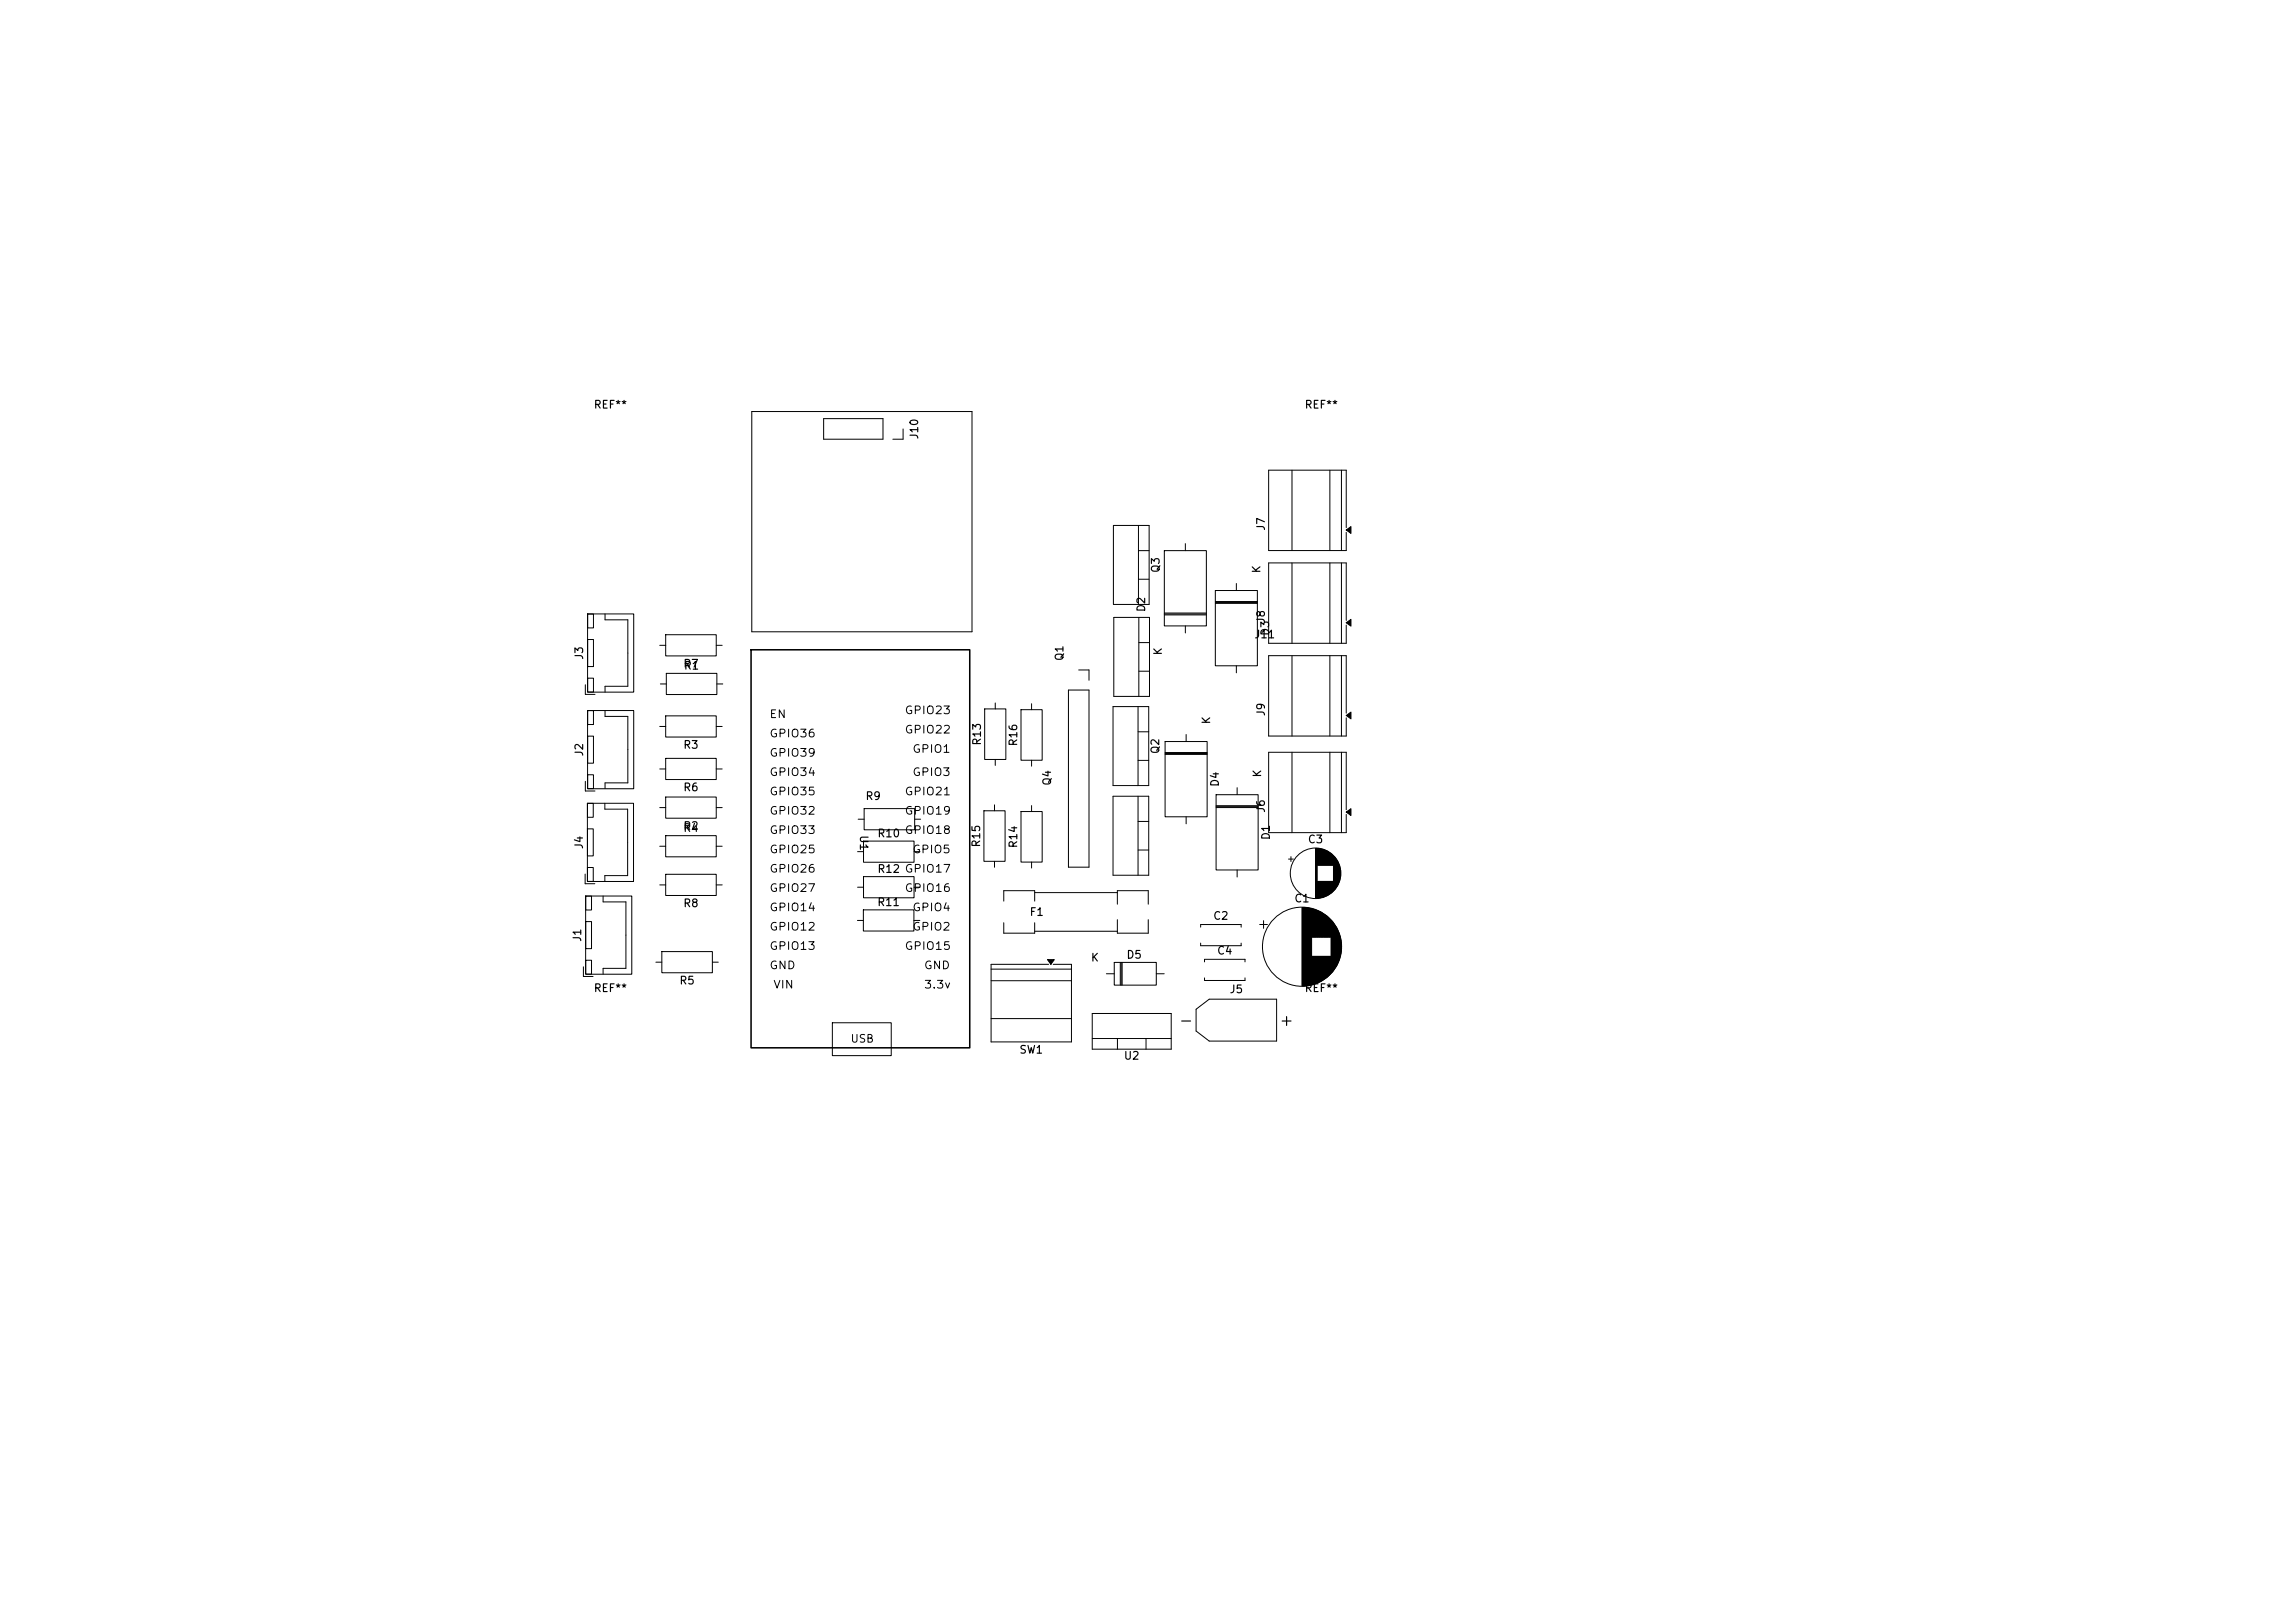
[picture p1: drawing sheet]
<svg xmlns="http://www.w3.org/2000/svg" width="297mm" height="210mm" viewBox="0 0 297 210" stroke-linecap="round" stroke-linejoin="round" font-family="sans-serif">
<defs><g id="words">
<g font-size="1.5">
<text x="152.4" y="133.1">-</text>
<text x="165.4" y="133.1">+</text>
</g>
<g font-size="1">
<text x="76.8" y="53.1">REF**</text>
<text x="168.8" y="53.1">REF**</text>
<text x="119.1" y="56.9" transform="rotate(-90 119.1 56.9)">J10</text>
<text x="163.9" y="68.8" transform="rotate(-90 163.9 68.8)">J7</text>
<text x="150.3" y="74.2" transform="rotate(-90 150.3 74.2)">Q3</text>
<text x="163.4" y="74.3" transform="rotate(-90 163.4 74.3)">K</text>
<text x="148.4" y="79.3" transform="rotate(-90 148.4 79.3)">D2</text>
<text x="162.3" y="82.8">J11</text>
<text x="163.9" y="80.8" transform="rotate(-90 163.9 80.8)">J8</text>
<text x="164.5" y="82.4" transform="rotate(-90 164.5 82.4)">D3</text>
<text x="75.7" y="85.5" transform="rotate(-90 75.7 85.5)">J3</text>
<text x="88.3" y="86.6">R7</text>
<text x="88.4" y="86.9">R1</text>
<text x="137.9" y="85.6" transform="rotate(-90 137.9 85.6)">Q1</text>
<text x="150.6" y="84.9" transform="rotate(-90 150.6 84.9)">K</text>
<text x="99.5" y="93.2">EN</text>
<text x="99.5" y="95.7">GPIO36</text>
<text x="117" y="92.7">GPIO23</text>
<text x="117" y="95.2">GPIO22</text>
<text x="156.9" y="93.8" transform="rotate(-90 156.9 93.8)">K</text>
<text x="163.9" y="92.8" transform="rotate(-90 163.9 92.8)">J9</text>
<text x="75.7" y="98" transform="rotate(-90 75.7 98)">J2</text>
<text x="88.3" y="97.1">R3</text>
<text x="99.5" y="98.2">GPIO39</text>
<text x="99.5" y="100.7">GPIO34</text>
<text x="118" y="97.7">GPIO1</text>
<text x="118" y="100.7">GPIO3</text>
<text x="127.2" y="96.6" transform="rotate(-90 127.2 96.6)">R13</text>
<text x="131.9" y="96.7" transform="rotate(-90 131.9 96.7)">R16</text>
<text x="136.3" y="101.7" transform="rotate(-90 136.3 101.7)">Q4</text>
<text x="150.3" y="97.6" transform="rotate(-90 150.3 97.6)">Q2</text>
<text x="158" y="101.9" transform="rotate(-90 158 101.9)">D4</text>
<text x="163.5" y="100.7" transform="rotate(-90 163.5 100.7)">K</text>
<text x="88.3" y="102.6">R6</text>
<text x="88.3" y="107.6">R2</text>
<text x="88.3" y="107.9">R4</text>
<text x="99.5" y="103.2">GPIO35</text>
<text x="99.5" y="105.7">GPIO32</text>
<text x="111" y="108" transform="rotate(90 111 108)">U1</text>
<text x="111.9" y="103.8">R9</text>
<text x="117" y="103.2">GPIO21</text>
<text x="117" y="105.7">GPIO19</text>
<text x="163.9" y="105.3" transform="rotate(-90 163.9 105.3)">J6</text>
<text x="75.7" y="110" transform="rotate(-90 75.7 110)">J4</text>
<text x="99.5" y="108.2">GPIO33</text>
<text x="99.5" y="110.7">GPIO25</text>
<text x="99.5" y="113.2">GPIO26</text>
<text x="113.5" y="108.6">R10</text>
<text x="113.5" y="113.2">R12 GPIO17</text>
<text x="117" y="108.2">GPIO18</text>
<text x="118" y="110.7">GPIO5</text>
<text x="127.1" y="109.7" transform="rotate(-90 127.1 109.7)">R15</text>
<text x="131.9" y="109.8" transform="rotate(-90 131.9 109.8)">R14</text>
<text x="164.6" y="108.8" transform="rotate(-90 164.6 108.8)">D1</text>
<text x="169.2" y="109.4">C3</text>
<text x="88.3" y="117.6">R8</text>
<text x="99.5" y="115.7">GPIO27</text>
<text x="99.5" y="118.2">GPIO14</text>
<text x="113.4" y="117.5">R11</text>
<text x="117" y="115.7">GPIO16</text>
<text x="118" y="118.2">GPIO4</text>
<text x="133.2" y="118.8">F1</text>
<text x="156.9" y="119.3">C2</text>
<text x="167.4" y="117">C1</text>
<text x="75.5" y="122" transform="rotate(-90 75.5 122)">J1</text>
<text x="99.5" y="120.7">GPIO12</text>
<text x="99.5" y="123.2">GPIO13</text>
<text x="99.5" y="125.7">GND</text>
<text x="117" y="123.2">GPIO15</text>
<text x="118" y="120.7">GPIO2</text>
<text x="119.5" y="125.7">GND</text>
<text x="141.1" y="124.7">K</text>
<text x="145.7" y="124.3">D5</text>
<text x="157.4" y="123.8">C4</text>
<text x="76.8" y="128.6">REF**</text>
<text x="87.8" y="127.6">R5</text>
<text x="100" y="128.2">VIN</text>
<text x="119.5" y="128.2">3.3v</text>
<text x="159" y="128.8">J5</text>
<text x="168.8" y="128.6">REF**</text>
<text x="110" y="135.2">USB</text>
<text x="131.8" y="136.6">SW1</text>
<text x="145.4" y="137.4">U2</text>
</g>
</g></defs>
<g fill="none" stroke="#000" stroke-width=".13">
<path d="M97.3 53.3h28.5v28.5h-28.5zM106.6 54.2h7.7v2.6h-7.7zM116.9 55.5v1.3h-1.4M76 79.4h6v10.2h-6zM76 79.4h.8v1.9h-.8zM78.3 79.5v.7h2.9v8.6h-2.9v.8M144.1 68h4.6v10.2h-4.6zM144.1 79.9h4.7v10.2h-4.7zM147.3 68v10.2M147.3 71.3h1.4M147.3 75h1.4M147.4 79.9v10.2"/>
<path d="M150.7 71.3h5.4v9.7h-5.4zM150.7 79.6h5.4M150.7 79.4h5.4M150.7 79.3h5.4M153.4 70.3v1M157.3 77.8h5.4M157.3 78h5.4M157.3 78.1h5.4M157.3 76.4h5.4v9.7h-5.4zM160 75.5v.9M167.2 60.8v10.4M167.2 72.8v10.4"/>
<path d="M172.1 60.8v10.4M172.1 72.8v10.4M173.6 60.8v10.4M173.6 72.8v10.4M174.2 68.3v-7.5h-10v10.4h10v-2.3M174.2 68.6l.6-.5v.9zM75.7 88.6v1.3h1.3M76 91.9h6v10.2h-6zM76 82.7h.8v3.6h-.8zM76 87.7h.8v1.8h-.8zM76 92h.8v1.7h-.8zM76 95.3h.8v3.5h-.8z"/>
<path d="M78.3 92v.7h2.9v8.6h-2.9v.8M85.4 83.5h.8M85.4 94h.8M85.4 99.5h.8M85.5 88.5h.7M86.1 82.1h6.6v2.8h-6.6zM86.1 92.6h6.6v2.8h-6.6zM86.1 98.1h6.6v2.8h-6.6zM86.2 87.1h6.6v2.8h-6.6zM92.7 83.5h.8M92.7 94h.8M92.7 99.5h.8"/>
<path d="M92.8 88.5h.7M127.4 91.7h2.8v6.6h-2.8zM128.8 91v.7M128.8 98.3v.7M132.1 91.8h2.8v6.6h-2.8zM133.5 91.1v.7M133.5 98.4v.7M138.3 89.3h2.6v22.9h-2.6zM139.6 86.7h1.3v1.3M144 91.4h4.7v10.3h-4.7zM147.3 91.4v10.3M147.3 94.7h1.4"/>
<path d="M147.3 98.4h1.4M147.4 83.2h1.4M147.4 86.9h1.4M150.8 96h5.4v9.7h-5.4zM150.8 97.4h5.4M150.8 97.5h5.4M150.8 97.6h5.4M153.4 81v.9M153.5 95v1M160 86.2v.9M167.2 84.8v10.4M167.2 97.3v10.4"/>
<path d="M172.1 84.8v10.4M172.1 97.3v10.4M173.6 84.8v10.4M173.6 97.3v10.4M174.2 80.3v-7.5h-10v10.4h10v-2.3M174.2 92.3v-7.5h-10v10.4h10v-2.3M174.2 80.6l.6-.5v.9zM174.2 92.6l.6-.5v.9zM75.7 113.1v1.3h1.3M75.7 101.1v1.3h1.3M75.8 115.9h6v10.2h-6zM75.8 115.9h.8v1.9h-.8z"/>
<path d="M75.8 119.2h.8v3.6h-.8zM76 103.9h6v10.2h-6zM76 104h.8v1.8h-.8zM76 107.2h.8v3.6h-.8zM76 112.2h.8v1.9h-.8zM76 100.2h.8v1.9h-.8zM78 116v.7h3v8.6h-3v.8M78.3 104v.7h2.9v8.6h-2.9v.8M85.4 114.5h.8M85.4 104.5h.8M85.4 109.5h.8M86.1 113.1h6.6v2.8h-6.6z"/>
<path d="M86.1 103.1h6.6v2.8h-6.6zM86.1 108.1h6.6v2.8h-6.6zM92.7 114.5h.8M92.7 104.5h.8M92.7 109.5h.8M111 119.1h.7M111 110.2h.7M111 114.8h.7M111.1 106h.7M111.7 117.7h6.6v2.8h-6.6zM111.8 108.8h6.5v2.8h-6.5zM111.8 113.4h6.5v2.8h-6.5z"/>
<path d="M111.8 104.6h6.6v2.8h-6.6zM118.3 119.1h.7M118.3 110.2h.8M118.3 114.8h.8M118.4 106h.7M127.3 104.9h2.8v6.6h-2.8zM128.7 104.1v.8M128.7 111.5v.7M129.9 116.6v-1.3h4v1.3M129.9 119.4v1.4h4v-1.4M132.1 105h2.8v6.5h-2.8zM133.5 104.2v.8"/>
<path d="M133.5 111.6v.7M133.9 115.5h10.7M144 103h4.7v10.3h-4.7zM144.6 117v-1.7h4v1.7M144.6 119v1.8h4v-1.8M147.3 103v10.3M147.3 106.3h1.4M147.3 110h1.4M153.5 105.7v.9M155.4 120v-.4h5.2v.4M157.4 102.8h5.4v9.8h-5.4zM157.4 104.3h5.4"/>
<path d="M157.4 104.4h5.4M157.4 104.5h5.4M160.1 101.9v.9M160.1 112.6v.9M163 119.6h1M163.5 119.1v1M166.7 111.2h.7M167.1 110.8v.7M168.5 117.4v10.2M168.6 117.4v10.2M168.7 117.4v10.2M168.8 117.4v10.2"/>
<path d="M168.9 117.4v10.2M169 117.4v10.2M169.1 117.5v10M169.2 117.5v10M169.3 117.5v10M169.4 117.5v10M169.5 117.5v10M169.6 117.5v10M169.7 117.6v9.8M169.8 117.6v3.7M169.9 117.6v3.7M170 117.6v3.7"/>
<path d="M170 117.7v3.6M170.1 117.7v3.6M170.2 117.7v3.6M170.3 109.8v6.4M170.3 117.7v3.6M170.3 117.8v3.5M170.4 109.8v6.4M170.4 117.8v3.5M170.5 117.8v3.5M170.5 109.8v2.2M170.5 114v2.2M170.6 109.8v2.2"/>
<path d="M170.6 114v2.2M170.6 117.9v3.4M170.7 117.9v3.4M170.7 109.8v2.2M170.7 114v2.2M170.8 109.8v2.2M170.8 114v2.2M170.8 118v3.3M170.9 109.8v2.2M170.9 114v2.2M170.9 118v3.3M171 109.9v2.1"/>
<path d="M171 114v2.2M171 118.1v3.2M171 114v2.1M171.1 109.9v2.1M171.1 114v2.1M171.1 118.1v3.2M171.1 118.2v3.1M171.2 109.9v2.1M171.2 114v2.1M171.2 118.2v3.1M171.3 118.2v3.1M171.3 109.9v2.1"/>
<path d="M171.3 114v2.1M171.3 118.3v3M171.3 110v2M171.3 114v2M171.4 110v2M171.4 114v2M171.4 118.3v3M171.5 118.4v2.9M171.5 110v2M171.5 114v2M171.6 110v2M171.6 114v2"/>
<path d="M171.6 118.5v2.8M171.6 110.1v1.9M171.6 114v1.9M171.7 110.1v1.9M171.7 114v1.9M171.7 118.5v2.8M171.7 118.6v2.7M171.8 110.1v1.9M171.8 114v1.9M171.8 118.6v2.7M171.8 110.2v1.8M171.8 114v1.8"/>
<path d="M171.9 118.7v2.6M171.9 110.2v1.8M171.9 114v1.8M172 110.3v1.7M172 114v1.7M172 118.8v2.5M172.1 118.9v2.4M172.1 110.3v1.7M172.1 114v1.7M172.1 110.4v1.6M172.1 114v1.6M172.2 110.4v1.6"/>
<path d="M172.2 114v1.6M172.2 119v2.3M172.2 110.5v1.5M172.2 114v1.5M172.3 119.1v6.8M172.3 110.5v1.5M172.3 114v1.5M172.3 119.2v6.6M172.4 110.6v1.4M172.4 114v1.5M172.4 119.2v6.6M172.4 114v1.4"/>
<path d="M172.5 110.6v1.4M172.5 114v1.4M172.5 119.3v6.4M172.5 110.7v1.3M172.5 114v1.3M172.5 119.4v6.2M172.6 110.7v4.6M172.6 119.4v6.2M172.6 110.8v4.4M172.6 119.5v6M172.7 119.6v5.8M172.7 110.9v4.2"/>
<path d="M172.7 119.7v5.6M172.8 111v4M172.8 119.7v5.6M172.8 119.8v5.4M172.8 111.1v3.8M172.9 119.9v5.2M172.9 111.1v3.8M172.9 111.2v3.6M172.9 120v5M173 111.2v3.6M173 111.3v3.4M173 111.4v3.2"/>
<path d="M173.1 111.4v3.2M173.1 111.5v3M173.2 111.6v2.8M173.2 111.7v2.7M173.3 111.7v2.6M173.3 111.8v2.4M173.3 111.9v2.2M173.4 112.1v1.8M173.4 112.2v1.6M173.4 112.4v1.2M173.5 112.6v.8M174.2 104.8v-7.5h-10v10.4h10v-2.3"/>
<path d="M174.2 105.1l.6-.5v.9zM75.5 125.1v1.3h1.2M75.8 124.2h.8v1.9h-.8zM84.9 124.5h.7M85.7 123.1h6.5v2.8h-6.5zM92.2 124.5h.8M107.7 132.3h7.6v4.3h-7.6zM128.3 125.4h10.4M128.3 126.9h10.4M128.3 131.8h10.4M133.9 120.5h10.7M135.6 124.2h.8l-.4 .6z"/>
<path d="M135.7 124.8h-7.4v10h10.4v-10h-2.4M141.3 131.1h10.3v4.7h-10.3zM141.3 134.4h10.3M143.2 126h1M144.2 124.5h5.4v3h-5.4zM144.6 134.4v1.4M145 124.5v3M145.1 124.5v3M145.2 124.5v3M148.3 134.4v1.4M149.6 126h1.1M154.8 130.6l1.7-1.3h8.7v5.4h-8.7l-1.7-1.3z"/>
<path d="M155.4 122v.4h5.2v-.4M155.9 124.5v-.4h5.2v.4M155.9 126.5v.4h5.2v-.4M169.8 123.7v3.7M169.9 123.7v3.7M170 123.7v3.7M170 123.7v3.6M170.1 123.7v3.6M170.2 123.7v3.6M170.3 123.7v3.6M170.3 123.7v3.5M170.4 123.7v3.5"/>
<path d="M170.5 123.7v3.5M170.6 123.7v3.4M170.7 123.7v3.4M170.8 123.7v3.3M170.9 123.7v3.3M171 123.7v3.2M171.1 123.7v3.2M171.1 123.7v3.1M171.2 123.7v3.1M171.3 123.7v3.1M171.3 123.7v3M171.4 123.7v3"/>
<path d="M171.5 123.7v2.9M171.6 123.7v2.9M171.6 123.7v2.8M171.7 123.7v2.8M171.7 123.7v2.7M171.8 123.7v2.7M171.9 123.7v2.6M172 123.7v2.5M172.1 123.7v2.4M172.2 123.7v2.3M173 120.1v4.8M173.1 120.2v4.6"/>
<path d="M173.1 120.3v4.4M173.1 120.4v4.2M173.2 120.5v4M173.2 120.6v3.8M173.3 120.7v3.6M173.3 120.8v3.4M173.3 120.9v3.2M173.4 121v3M173.4 121.1v2.8M173.5 121.3v2.4M173.5 121.4v2.2M173.5 121.6v1.8"/>
<path d="M173.6 121.9v1.2"/>
<circle cx="170.3" cy="113" r="3.3"/>
<circle cx="168.5" cy="122.5" r="5.1"/>
</g>
<path d="M174.2 68.6l.6-.5v.9zM174.2 80.6l.6-.5v.9zM174.2 92.6l.6-.5v.9zM174.2 105.1l.6-.5v.9zM135.6 124.2h.8l-.4 .6z" fill="#000"/>
<path d="M97.2 84.1h28.3v51.5h-28.3z" fill="none" stroke="#000" stroke-width=".2"/>
<use href="#words"/>
</svg>
